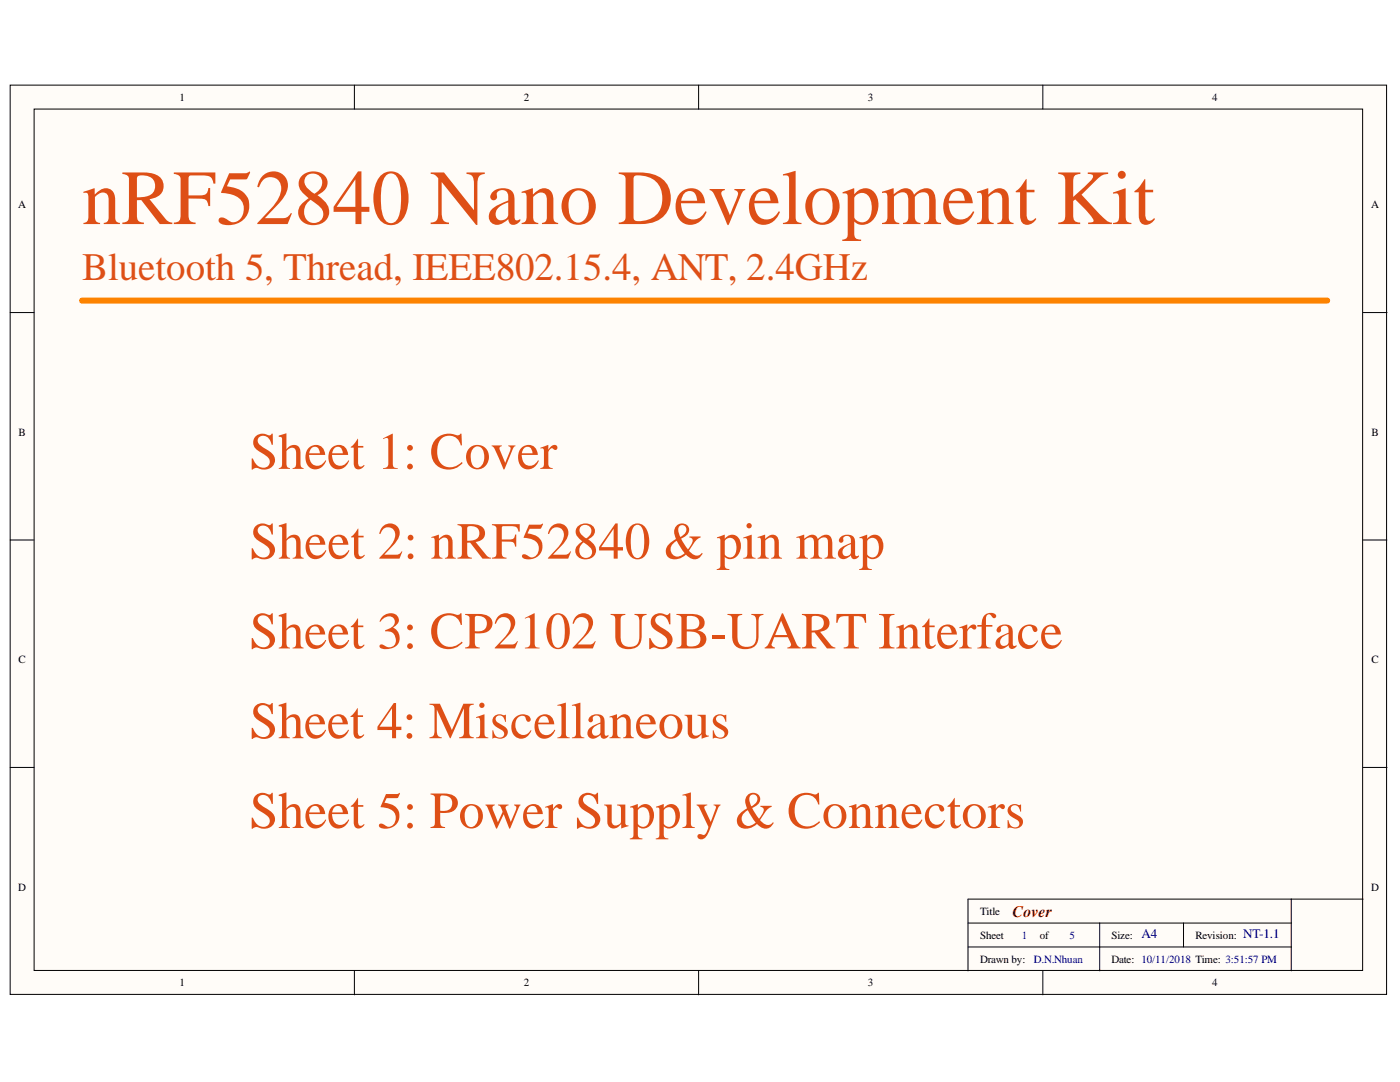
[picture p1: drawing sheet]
<svg xmlns="http://www.w3.org/2000/svg" width="279mm" height="216mm" viewBox="0 0 279 216" stroke-linecap="round" stroke-linejoin="round" font-family="sans-serif">
<defs><g id="words">
<text font-size="15.5" fill="#de4f16" x="16.4" y="44.7">nRF52840 Nano Development Kit</text>
<g font-size="10.4" fill="#de4f16">
<text x="49.8" y="93.6">Sheet 1: Cover</text>
<text x="49.8" y="111.5">Sheet 2: nRF52840 &amp; pin map</text>
<text x="49.8" y="129.4">Sheet 3: CP2102 USB-UART Interface</text>
<text x="49.8" y="147.3">Sheet 4: Miscellaneous</text>
<text x="49.8" y="165.2">Sheet 5: Power Supply &amp; Connectors</text>
</g>
<text font-size="7.8" fill="#de4f16" x="16.4" y="56">Bluetooth 5, Thread, IEEE802.15.4, ANT, 2.4GHz</text>
<text font-size="3.2" fill="#800000" x="202" y="183">Cover</text>
<g font-size="2.6" fill="#000080">
<text x="227.8" y="187.2">A4</text>
<text x="248.1" y="187.2">NT-1.1</text>
</g>
<g font-size="2.2">
<text x="35.8" y="20.1">1</text>
<text x="104.6" y="20.1">2</text>
<text x="173.2" y="20.1">3</text>
<text x="241.9" y="20.1">4</text>
<text x="3.6" y="41.6">A</text>
<text x="273.6" y="41.6">A</text>
<text x="3.7" y="87">B</text>
<text x="273.7" y="87">B</text>
<text x="3.7" y="132.3">C</text>
<text x="273.7" y="132.3">C</text>
<text x="3.6" y="177.7">D</text>
<text x="273.6" y="177.7">D</text>
<text x="195.6" y="182.5">Title</text>
<text x="195.6" y="187.3">Sheet</text>
<text x="207.5" y="187.3">of</text>
<text x="221.8" y="187.3">Size:</text>
<text x="238.6" y="187.3">Revision:</text>
<text x="35.8" y="196.8">1</text>
<text x="104.6" y="196.8">2</text>
<text x="173.2" y="196.8">3</text>
<text x="195.6" y="192.1">Drawn by:</text>
<text x="221.8" y="192.1">Date: 10/11/2018 Time: 3:51:57 PM</text>
<text x="241.9" y="196.8">4</text>
</g>
<g font-size="2.2" fill="#000080">
<text x="203.9" y="187.3">1</text>
<text x="213.5" y="187.3">5</text>
<text x="206.4" y="192.1">D.N.Nhuan</text>
</g>
</g></defs>
<g fill="#fffcf8" stroke="#000" stroke-width=".2">
<path d="M2 17h274.7v181.4h-274.7z"/>
<path d="M6.8 21.8h265.1v171.8h-265.1z"/>
</g>
<g fill="none" stroke="#000" stroke-width=".2">
<path d="M70.7 17v4.8M139.4 17v4.8M208.1 17v4.8M2 62.4h4.8M272 62.4h4.8M2 107.8h4.8M272 107.8h4.8M2 153.1h4.8M272 153.1h4.8M257.7 179.4v14.3M272 179.4h-78.8v14.3M70.7 193.7v4.8"/>
<path d="M139.4 193.7v4.8M193.2 189h43M193.2 184.2h43M208.1 193.7v4.8M219.5 184.2v9.5M257.7 184.2h-21.5v4.8h21.5"/>
</g>
<path d="M16.4 60h248.5" fill="none" stroke="#fd8300" stroke-width="1.2"/>
<use href="#words"/>
</svg>
